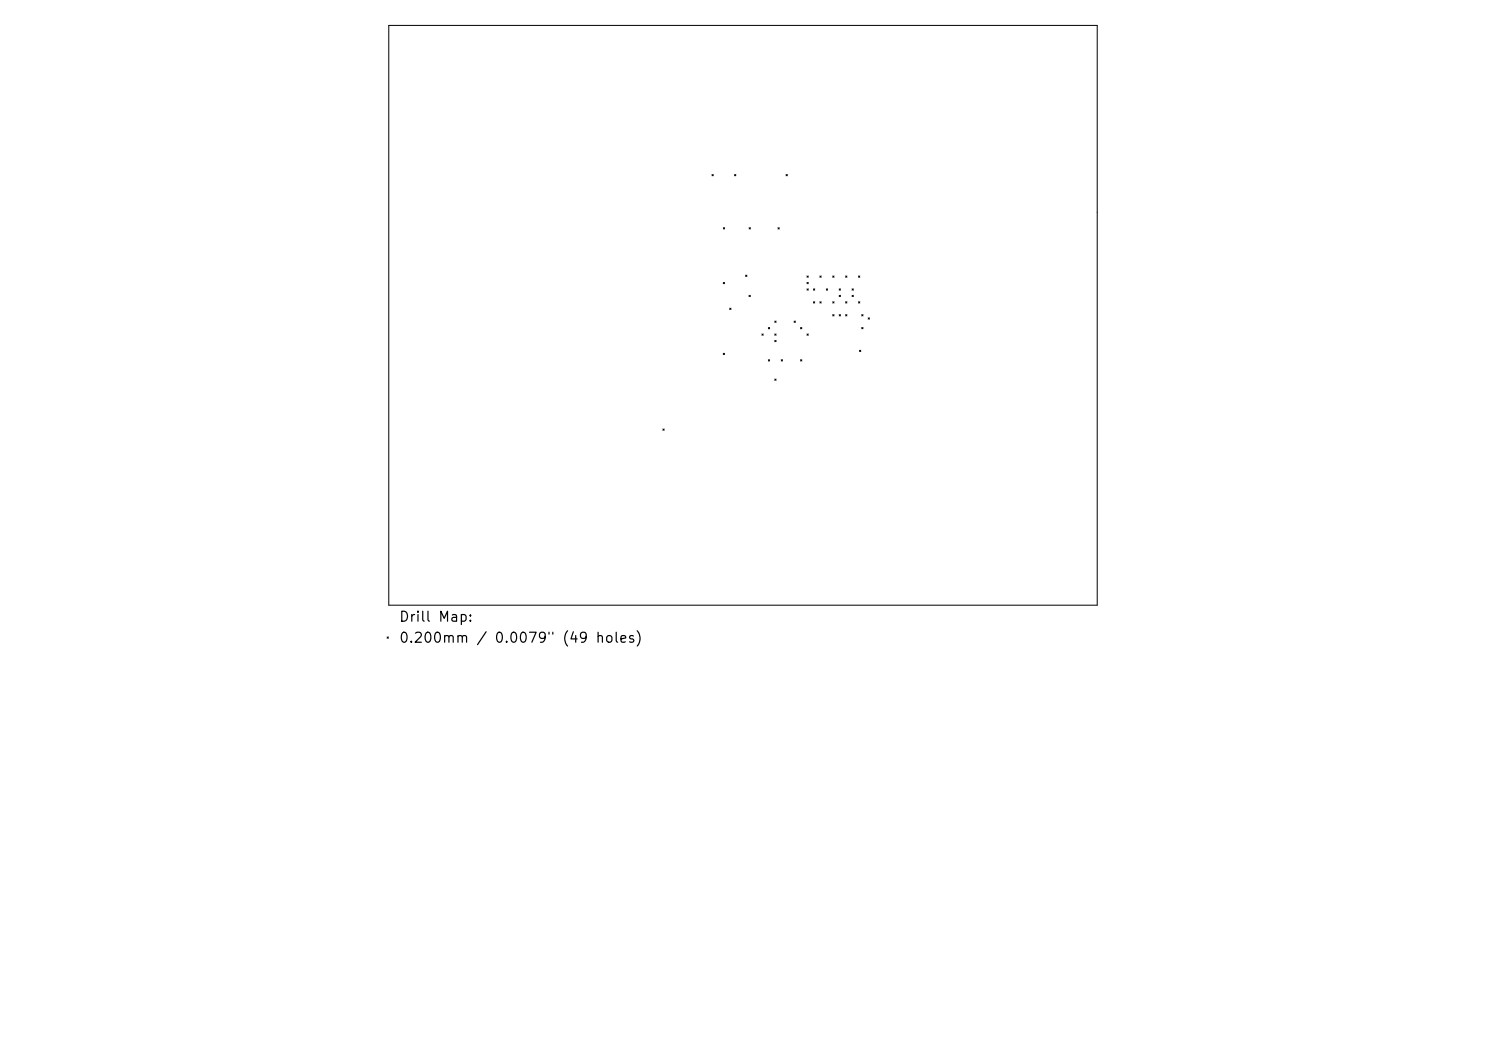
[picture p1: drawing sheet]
<svg xmlns="http://www.w3.org/2000/svg" width="297mm" height="210mm" viewBox="0 0 297 210" stroke-linecap="round" stroke-linejoin="round" font-family="sans-serif">
<defs><g id="words">
<g font-size="2">
<text x="79.6" y="124.7">Drill Map:</text>
<text x="79.6" y="128.9">0.200mm / 0.0079&quot; (49 holes)</text>
</g>
</g></defs>
<g fill="none" stroke="#000" stroke-width=".2">
<path d="M77.7 5.1h141.6v115.8h-141.6zM142.3 34.9l.3 .2M142.6 34.9l-.3 .2M146.8 34.9l.3 .2M147.1 34.9l-.3 .2M157.1 34.9l.3 .2M157.4 34.9l-.3 .2M144.6 56.4l.2 .3M144.6 45.5l.2 .3M144.8 56.4l-.2 .3M144.8 45.5l-.2 .3M149 55l.3 .2"/>
<path d="M149.3 55l-.3 .2M149.7 59l.3 .3M149.7 45.5l.3 .3M150 59l-.3 .3M150 45.5l-.3 .3M155.5 45.5l.3 .3M155.8 45.5l-.3 .3M161.3 55.1l.2 .3M161.3 56.4l.2 .3M161.3 57.7l.2 .3M161.5 57.7l-.2 .3M161.5 55.1l-.2 .3"/>
<path d="M161.5 56.4l-.2 .3M162.6 57.7l.2 .3M162.8 57.7l-.2 .3M163.9 55.1l.2 .3M164.1 55.1l-.2 .3M165.2 57.7l.2 .3M165.4 57.7l-.2 .3M166.4 55.1l.3 .3M166.7 55.1l-.3 .3M167.7 59l.3 .3M167.7 57.7l.3 .3M168 59l-.3 .3"/>
<path d="M168 57.7l-.3 .3M169 55.1l.3 .3M169.3 55.1l-.3 .3M170.3 57.7l.3 .3M170.3 59l.3 .3M170.6 57.7l-.3 .3M170.6 59l-.3 .3M171.6 55.1l.2 .3M171.8 55.1l-.2 .3M144.6 70.6l.2 .3M144.8 70.6l-.2 .3M145.8 61.6l.3 .2"/>
<path d="M146.1 61.6l-.3 .2M152.3 66.7l.2 .3M152.5 66.7l-.2 .3M153.6 65.4l.2 .3M153.6 71.9l.2 .2M153.8 65.4l-.2 .3M153.8 71.9l-.2 .2M154.9 66.7l.2 .3M154.9 64.2l.2 .2M154.9 68l.2 .3M154.9 75.7l.2 .3M155.1 64.2l-.2 .2"/>
<path d="M155.1 66.7l-.2 .3M155.1 68l-.2 .3M155.1 75.7l-.2 .3M156.1 71.9l.3 .2M156.4 71.9l-.3 .2M158.7 64.2l.3 .2M159 64.2l-.3 .2M160 65.4l.3 .3M160 71.9l.3 .2M160.3 65.4l-.3 .3M160.3 71.9l-.3 .2M161.3 66.7l.2 .3"/>
<path d="M161.5 66.7l-.2 .3M162.6 60.3l.2 .3M162.8 60.3l-.2 .3M163.9 60.3l.2 .3M164.1 60.3l-.2 .3M166.4 60.3l.3 .3M166.4 62.9l.3 .2M166.7 60.3l-.3 .3M166.7 62.9l-.3 .2M167.7 62.9l.3 .2M168 62.9l-.3 .2M169 62.9l.3 .2"/>
<path d="M169 60.3l.3 .3M169.3 62.9l-.3 .2M169.3 60.3l-.3 .3M171.6 60.3l.2 .3M171.8 70l.2 .2M171.8 60.3l-.2 .3M172 70l-.2 .2M172.2 62.9l.3 .2M172.2 65.4l.3 .3M172.5 62.9l-.3 .2M172.5 65.4l-.3 .3M173.5 63.5l.3 .3"/>
<path d="M173.8 63.5l-.3 .3M132.5 85.7l.2 .3M132.7 85.7l-.2 .3M77.4 127.3l.2 .2M77.6 127.3l-.2 .2"/>
</g>
<use href="#words"/>
</svg>
